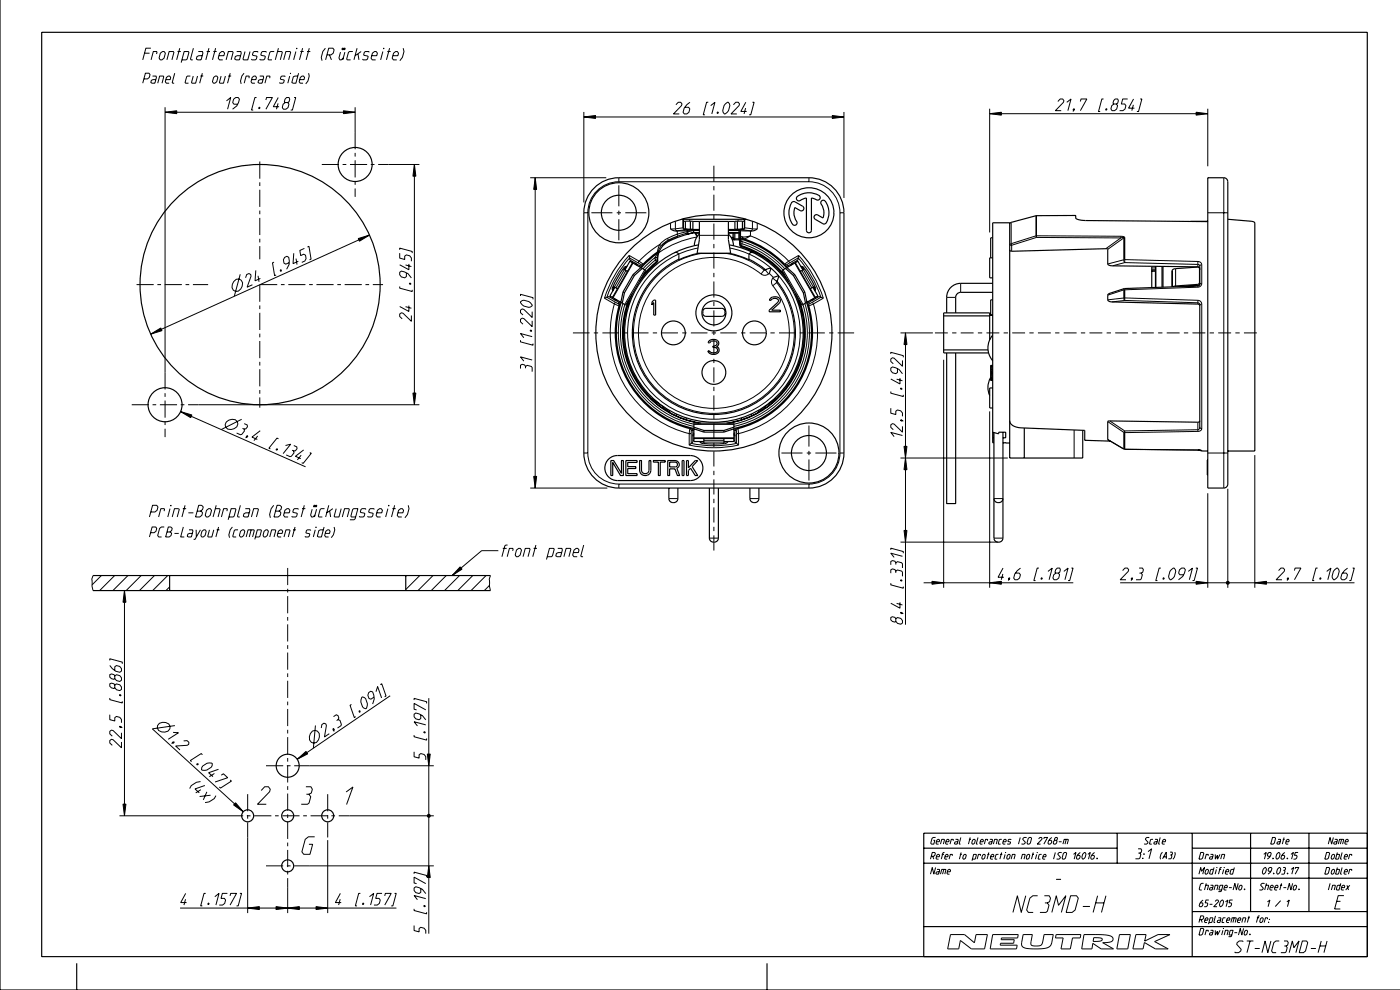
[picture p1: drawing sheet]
<svg xmlns="http://www.w3.org/2000/svg" width="420mm" height="297mm" viewBox="0 0 420 297" stroke-linecap="round" stroke-linejoin="round" font-family="sans-serif">
<g fill="none" stroke="#000" stroke-width=".3">
<path d="M43.3 15.9h1.5M45.2 14.4h-1.5l-.9 3.5M46.9 16.2l.1-.8h-1l-.7 2.5M48.1 15.9l.6-.5h.5l.4 .5-.4 1.5-.6 .5h-.5l-.4-.5zM50.1 17.9l.6-2.5h1.3l.2 .3-.6 2.2M53.2 15.4h1M53.9 14.4l-.9 3.5M54.6 17.9h1.2l.3-.2 .6-2-.2-.3h-1.3l-.9 3.4M58 14.4l-.9 3.3 .2 .2h.5M59.5 15.4h1.2l.1 .5-.5 2h-1l-.4-.2 .2-.8 .5-.2h1M62 15.4h1M62.7 14.4l-1 3.5"/>
<path d="M64 15.4h1M64.7 14.4l-1 3.5M65.6 16.7h1.5l.2-.8-.3-.5h-.5l-.7 .5-.4 1.5 .4 .5h1M67.8 17.9l.7-2.5h1.2l.2 .3-.6 2.2M71 15.4h1.2l.1 .5-.5 2h-1l-.4-.2 .2-.8 .5-.2h1M73.5 15.4l-.6 2.3 .2 .2h1.2l.7-2.5M77.4 15.7l-.2-.3h-1l-.3 .3-.2 .7 1.4 .5-.2 .8-.3 .2h-1l-.2-.2M79.9 15.7l-.2-.3h-1l-.3 .3-.2 .7 1.4 .5-.2 .8-.3 .2h-1l-.2-.2M82.2 15.4h-1l-.3 .3-.5 2 .2 .2h1M83.2 15.4h1.3l.2 .3-.6 2.2M83.5 14.4l-.9 3.5M85.1 17.9l.6-2.5h1.3l.2 .3-.6 2.2"/>
<path d="M88.7 15.4l-.6 2.5M89 14.4l-.1 .3zM90.1 15.4h1M90.7 14.4l-.9 3.5M92.1 15.4h1M92.7 14.4l-.9 3.5M97.6 14.4l-.8 1-.5 1.8 .3 1M98 16.4h1.3l.6-.5 .3-1-.4-.5h-1.2l-1 3.5M98.8 16.4l.6 1.5M102.1 15.6l-.5 1.8 .3 .5h.5l.5-.5M102.6 14.4h.4l-.2 .5h-.3zM103.2 14.4h.3l-.1 .5h-.3z"/>
<path d="M103.4 15.6l-.6 2.3M105.8 15.4h-1l-.3 .3-.5 2 .1 .2h1M107.1 14.4l-1 3.5M107.4 16.2l.2 1.7M108.3 15.4l-1.8 1.3M110.7 15.7l-.1-.3h-1l-.4 .3-.2 .7 1.4 .5-.2 .8-.3 .2h-1l-.2-.2M111.5 16.7h1.5l.2-.8-.4-.5h-.5l-.6 .5-.4 1.5 .3 .5h1M114.8 15.4l-.7 2.5M115.1 14.4l-.1 .3zM116.1 15.4h1M116.8 14.4l-.9 3.5M117.8 16.7h1.5l.2-.8-.4-.5h-.5l-.6 .5-.4 1.5 .4 .5h1"/>
<path d="M120.9 14.4l.2 1-.4 1.8-.8 1M43.1 23.6h1.1l.6-.4 .2-.8-.3-.5h-1.1l-.8 3M45.7 22.8h1.1l.1 .4-.5 1.7-1.2-.2 .2-.6 1.3-.2M47.3 24.9l.6-2.1h1l.2 .2-.5 1.9M49.5 33.6l3.5-.4v.9zM49.5 32.1v79.5M49.5 33.6h57M49.7 23.9h1.3l.2-.7-.3-.4h-.5l-.5 .4-.3 1.3 .3 .4h.8M52.4 21.9l-.8 2.8 .6 .2M57.1 22.8h-.9l-.2 .2-.5 1.7 .2 .2h.8M57.9 22.8l-.5 1.9 .2 .2h1.1l.5-2.1M60.1 22.8h.8"/>
<path d="M60.7 21.9l-.8 3M64 23.2l.6-.4h.4l.3 .4-.3 1.3-.6 .4h-.4l-.3-.4zM66.3 22.8l-.5 1.9 .1 .2h1.1l.6-2.1M67.9 30.2l1.3-1-1 3.5M68.4 22.8h.9M69 21.9l-.8 3M71.2 31.2h-1.1l-.3-.5 .2-1 .7-.5h.7l.4 .5-.3 1-.5 1-1.3 1M73.2 21.9l-.7 .9-.4 1.5 .2 .8M74.6 23.4l.1-.6h-.9l-.6 2.1M75.4 23.9h1.3l.2-.7-.3-.4h-.4l-.6 .4-.3 1.3 .3 .4h.8M76.9 29.2h-.5l-1 3.8h.5M77.7 32.1l.2 .3-.3 .2z"/>
<path d="M77.9 22.8h1l.1 .4-.4 1.7-1.2-.2 .1-.6 1.4-.2M79.7 30l.2-.8h1.8l-2 3.5M80.8 23.4l.1-.6h-.9l-.6 2.1M83.4 31l-.5 1.7M83.4 29.2l-1.5 2.8h1.8M85.5 30.7l-.2-.2 .2-.8 .4-.5h.8l.2 .5-.2 .8-.4 .2 .3 .5-.2 1-.7 .5h-.7l-.4-.5 .3-1 .6-.5h.8M85.5 23l-.1-.2h-.9l-.3 .2-.1 .6 1.1 .5-.4 .8h-.9l-.1-.2M86.9 22.8l-.6 2.1M87.1 21.9l-.1 .2zM88.2 29.2h.5l-1 3.8h-.5M89.5 21.9l-.8 3-1.2-.2 .5-1.7 1.3-.2M89.9 23.9h1.3l.1-.7-.3-.4h-.4l-.6 .4-.3 1.3 .3 .4h.9"/>
<path d="M92.5 21.9l.2 .9-.4 1.5-.6 .8M103 33.2l3.5 .4-3.5 .5zM106.5 32.1v7.5M175.1 35.1l3.5-.5v.9zM175.1 33.6v27.1M175.1 35.1h78M202.7 31.4l.7-.8h.7l.4 .5-.1 .5-2.5 2.5h1.8M206.9 30.6l-1 .8-.7 1-.4 1.2 .4 .5h.7l.7-.5 .2-1-.3-.4h-1.1M212.4 30.6h-.5l-1 3.8h.5M213.1 31.6l1.3-1-1 3.5M215.2 33.6l.2 .1-.3 .3zM217.5 31.1l.6-.5h.3l.3 .5a2.7 2.7 0 0 1-1.3 3h-.2l-.4-.5-.1-.5 .4-1.5z"/>
<path d="M219.9 31.4l.7-.8h.8l.3 .5-.1 .5-2.4 2.5h1.7M223.6 32.4l-.5 1.7M223.6 30.6l-1.5 2.8h1.8M225.6 30.6h.5l-1 3.8h-.5M249.6 34.6l3.5 .5-3.5 .4zM253.1 33.6v25.7M296.8 34.1l3.5-.5v.9zM296.8 32.6v37.1M296.8 34.1h65.4M317.2 30.4l.7-.7h.8l.3 .5-.1 .5-2.4 2.5h1.7M319.9 30.7l1.3-1-1 3.5M321.9 32.7l.2-.1v.2l-.3 .2z"/>
<path d="M322.1 32.8l-.4 .6M324 30.4l.2-.7h1.7l-1.9 3.5M330.9 29.7h-.5l-1 3.7h.5M331.7 32.6l.2 .1-.3 .3zM334 31.2l-.3-.3 .2-.7 .5-.5h.8l.2 .5-.2 .7-.4 .3 .3 .5-.2 1-.7 .5h-.7l-.4-.5 .3-1 .6-.5h.8M338.2 29.7h-1.5l-.4 1.5h1l.3 .5-.2 1-.7 .5h-1M339.9 31.4l-.5 1.8M339.9 29.7l-1.5 2.7h1.8M341.9 29.7h.5l-1 3.7h-.5M358.7 33.6l3.5 .5-3.5 .4zM362.2 32.6v17.2M116.5 49.3h9.3"/>
<path d="M124.3 49.3l.4 3.5h-.9zM124.3 49.3v72M159 53.3h22.8M160.5 53.3l.4 3.5h-.9zM160.5 53.3v93M185.6 54.5a9.3 9.3 0 0 0-9.3 9.3M185.6 53.3v1.2M185.6 55.5v6.3M185.6 54.5h57M214.1 49.7v4.8M214.1 55.8v1.3M214.1 58.3v4.8"/>
<path d="M242.6 54.5a9.3 9.3 0 0 1 9.3 9.3M242.6 53.3v1.2M367 53.3v93M82.2 78.6l-.5 .2 .6 3.8 .5-.2M86.7 78.7l-1 .5-.5-.3-.2-1.1 .4-.7 .6-.3 .6 .3 .1 2.2-.8 1.4M88.1 75.9l-.2 3.1 1.6-.7M88.8 77.5l.3 1.8M91.3 74.4l-1.4 .7 .3 1.5 .9-.4 .5 .3 .2 1-.4 .7-.9 .4M92.2 74l.4-.2 .7 3.9-.5 .2M107.4 71.5l3.4-1.1-3 1.9zM110.8 70.4l-65.6 29.7M119.9 75.9v1.5l1.5 .4v-1l.5-.4 1 .3 .5 .6v1"/>
<path d="M119.9 74.9v-.5l3.7 1v.5M121.6 79.4l1.8 .5M122.6 79.1v1.7l-2.7-1.4M175.1 63.8h1.2M176.3 63.8v72M177.3 63.8h6.3M184.9 63.8h1.3M185.6 63.1v1.3M185.6 65.7v6.3M187.5 63.8h6.3M189.8 78.8l-6 10.4M190.5 79.2l.1 .1"/>
<path d="M190.5 78.9l.1 .4M190.6 79.3l.4 .2 .2-.2M190.6 79.3h.1M190.7 79l.5 .3M191.2 79.3l.7 .4M191.3 78.8l-2.5-1.5a33.8 33.8 0 0 0-6.8 11.8l2.5 1.5M191.3 78.8l.8 .5M191.6 78.3l-2.9-1.8a34.4 34.4 0 0 0-7.4 12.9l2.9 1.7M191.6 78.3l1.2 .9M191.6 78.3l-.3 .5M191.9 79.7l-.2 .2M192.1 79.3l-.2 .4"/>
<path d="M192.6 79.6l-.7 .1M192.6 79.6l-.5 .5M192.8 79.2l-.7 .1M192.8 79.2l-.2 .4M196.5 78l-3.1 2.9-6 10.4a28 28 0 0 0 20.7 35.8M196.5 78l.5 .6M196.5 78l.7 .1M196.5 77.1v.9M196.5 77.1l-3.7 3.5M197.1 75.5l.1 .4M197.2 75.9l-.7 1.2M197.3 75.3l-.2 .2"/>
<path d="M197.3 75.3l.1 .3M197.4 75.6l-.3 1.6-.6-.1M197.4 75.6l-.2 .3M197.8 73.3l-2.9 2-3.3 3M197.8 73.3l.5 .3-1 1.7M197.8 73.3l-.7 2.2M200.2 71.4l-1.3 .8-1.1 1.1M200.2 71.4l.4 .9M201.1 66.8v1.8h1.4M202.5 68.6l.2 .4 .4 .2M202.5 66.3v2.3M203.1 69.2h-.6"/>
<path d="M203.1 70.2l-2.9 1.2M203.1 69.2v1M204.9 68.1l-2.4 .5M205.5 68.7l-2.4 .5M205.7 70l-2.4 .7-.2-.5M205.7 70l.1 .2M206.1 69.4l-3 .8M206.1 69.4l.2 .2M206.1 69.4l-.4 .6M206.8 65.7v.6M208.3 69.8l.3 .1M208.4 69.8h.1"/>
<path d="M208.4 69.8l.2 .1M208.6 69.9l.6 .9M208.9 71a29.2 29.2 0 0 0-11.3 4.7M209.3 74.3a25.9 25.9 0 0 0-19.4 34.7 25.9 25.9 0 0 0 37.6 12.9 25.9 25.9 0 0 0 5.9-39.3M209.7 69.9h-1.1M209.7 70.5h8.7M209.7 69.1h-1.7l-1.7 .4M210.4 75.9a24.1 24.1 0 0 0-19.2 31.6 24.1 24.1 0 0 0 34.5 13.4 24.1 24.1 0 0 0 7.2-36.2M214.1 64.4v1.3M214.1 67v4.8M214.1 73.1v1.3M214.1 75.7v4.8"/>
<path d="M217.8 75.9a24.1 24.1 0 0 1 11.3 5M218.4 69.1h3.5M218.8 74.3a25.9 25.9 0 0 1 12.4 6.1M219.2 71.1h.9M219.4 71.4l.7 .2M219.9 69.7l-.1 2.2M219.9 69.7h.1M220.1 71.6l-.5 .2M220.1 71.6h1.7M220.1 71.6h.1M220.4 69.7v2.2M221.3 65.7v.6"/>
<path d="M221.5 69.7v.2M221.5 69.9l.3 .1M221.5 69.9v2M221.5 69.9h-3.1M221.5 69.7l.3 .3M221.6 69.7l.2 .3M221.6 69.7h-.1M221.6 69.1v.6M221.6 69v.1M221.8 72.2h.1M221.9 72.4h.6M222 70.8v.6l.3 .3"/>
<path d="M222 70.8l.5 .6M222 70.8l.7 .2M222.3 71.7l.2 .7M222.5 71.4l.5 .2M222.5 71.4l-.2 .3M222.5 73.1a28.9 28.9 0 0 1 12.3 7.8l6 10.4a28 28 0 0 1-20.7 35.8M222.5 72.4a28.7 28.7 0 0 1 12.8 8.2M222.5 73.1h-.6l-.1 .2M222.5 73.1l-.3 .8M222.5 72.4v.7M222.6 68.7l2.4 .5M222.7 71l.3 .6"/>
<path d="M223.2 68.1l2.4 .5M225 70.7a31.1 31.1 0 0 1 11.5 7.6M225 70.7l-2 .9M225 70.7l-2.3 .3M225 69.2v1.5M225 69.2h.6M225.6 68.6l-.2 .4-.4 .2M225.6 66.3v2.3M227.1 66.8v1.8h-1.5M235.3 79.2l.7 .1M235.3 79.2l.2 .4M235.5 79.6l.8 .1"/>
<path d="M235.5 79.6l.5 .5M236 79.3l.3 .4M236.3 79.7l.1 .2M236.5 78.3l3-1.8a34.4 34.4 0 0 1 7.4 12.9l-3 1.7M236.5 78.3l-1.2 .9M236.5 78.3l.3 .5M236.8 78.8l2.6-1.5a33.8 33.8 0 0 1 6.8 11.8l-2.6 1.5M236.8 78.8l-.8 .5M237 79.3l-.7 .4M237.5 79l-.5 .3M237.5 79.3l-.4 .2-.1-.2M237.5 79.3h.1"/>
<path d="M237.6 78.9l-.1 .4M237.6 79.2l-.1 .1M238.3 78.8l6 10.4M251.9 63.8v72M251.9 63.8h1.2M302.9 73.5h.5M303.2 73l-.4 .4M303.2 73l.2 .5M303.2 66.6v6.4M303.4 73.5v1.8M310.6 70.7l.2 .5M310.6 64.7v6"/>
<path d="M310.6 70.7l-7.4 2.3M310.8 71.2l25.3 .1M310.8 71.2l-7.4 2.3M310.8 70.7h-.2M310.8 70.7v.5M310.8 70.7l25.3 .1M310.8 64.6v6.1M336.1 71.3l-4.5 3.2M336.1 70.8v.5M336.1 70.8l.9 .1 .3 .3M337 77.9l.3 .8M337 71.3h-.9"/>
<path d="M337 77.9l-4.8 1.2M337 71.3v6.6M337 71.3l-4.8 3.4M337.3 78.7l21.9 .5M337.3 78.7l-3.7 1M337.3 71.2l-.3 .1M337.3 77.8l-.3 .1M337.3 77.8v.9M337.3 77.8l21.9 .6M337.3 71.2v6.6M348.4 79.8v6.3M348.8 79.8v6.3"/>
<path d="M359.2 79.2l.6 .5 .6-.3M359.2 79.2v.8M359.2 78.4v.8M359.2 78.4l.8 .3 .4 .7M359.3 66.3v.1M359.4 66.3v.1M360.4 79.4v5.5M362.2 63.8h6M70.1 84.3l.8-.6 .8-.1 .6 .4a2.14 2.14 0 0 1-1.7 3.3l-.6-.3-.4-.8 .1-1zM72 82.2l-1.7 6.6M73.6 83.3l.4-1 .7-.3 .5 .3 .1 .5-1.2 3.3 1.6-.8M76.7 81l-.2 3.2 1.6-.8"/>
<path d="M77.4 82.7l.3 1.7M84.1 80.9l.3 .1-.2 .3zM119.9 85.9v.5l3.7 1v-.5M121.6 91.9l1.8 .5M121.9 81.8v1.1l-.5 .4-1-.3-.5-.6v-.8l.5-.4 1 .3 1 .5 1 1.3M122.6 91.6v1.7l-2.7-1.4M122.8 84.9h.2l.2 .3h-.3zM123.4 94.5v1.8l-2.5-2.4-.5-.2-.5 .4v.8l.7 .7M156.1 90.5l.5-.4a2.7 2.7 0 0 1 3 1.3v.2l-.5 .4a2.7 2.7 0 0 1-3-1.3zM156.1 88.7v-.5l3.7 1v.5M159 99h.2l.2 .3h-.2zM159.6 96.1v1.8l-2.5-2.4-.5-.2-.5 .4v.8l.7 .7"/>
<path d="M159.6 93.4v1.7l-2.5-2.4-.5-.1-.5 .4v.7l.7 .7M171.8 99.8h5M178.1 99.8h1.3M180.6 99.8h5M184.2 91.1a31.1 31.1 0 0 0 22.5 38.8M184.2 91.1l1.4 .6M184.4 89.9l.5 .3M184.5 89.7h.1M184.5 90.6l.8 .4M184.5 90.6l-.3 .5M184.6 89.7l-.4 .1M184.6 89.7l.4 .2-.1 .3"/>
<path d="M184.6 89.7h.1M184.9 90.2l.7 .4M185.3 91l.3 .7M185.6 90.6l.3 .7M185.6 90.6l-.3 .4M185.7 90.3l-.1 .3M185.9 91.3l-.3 .4M186.1 90.5l-.2 .8M186.8 91a28.6 28.6 0 0 0 21.3 36.8M186.9 99.8h1.3M187.2 80.8l-3 5.2M187.7 81.1l-3 5.2"/>
<path d="M189.5 99.8h5M195.7 99.8h1.3M198.3 99.8h5M204.6 99.8h1.3M207.2 99.8h4.9M213.4 99.8h1.3M214.1 81.8v1.3M214.1 84.4v4.8M214.1 90.5v1.2M214.1 93v4.8M214.1 99.1v1.3M216 99.8h4.9"/>
<path d="M222.2 99.8h1.3M224.8 99.8h4.9M228.2 82.1a22.6 22.6 0 0 0-36.2 12.6 22.6 22.6 0 0 0 27.1 27.1 22.6 22.6 0 0 0 12.6-36.2M229.1 80.9l-.9 1.2M229.4 80.8l-.3 .1M229.4 80.8h.1M229.5 80.9l1 1.2M230.5 82.1a1.8 1.8 0 0 1-2.3 0M230.5 82.1l.2-.1 1.2 1.1-.2 .3M231 99.8h1.3M231.7 83.4a1.8 1.8 0 0 0 0 2.2M231.7 83.4l1.2 .9"/>
<path d="M232.9 84.7l-1.2 .9M233.1 84.4l-.2 .3M233.1 84.4h.1M233.6 99.8h4.9M239.8 99.8h1.3M240.4 81.1l3 5.2M240.9 80.8l3 5.2M241.3 91a28.6 28.6 0 0 1-21.2 36.8M242 90.5l.3 .8M242.3 91.3l.2 .4M242.4 99.8h4.9M242.4 90.3l.2 .3"/>
<path d="M242.6 90.6l-.3 .7M242.6 90.6l.2 .4M242.8 91l-.3 .7M243.3 90.2l-.7 .4M243.5 89.7h.1M243.5 89.7l.4 .1M243.5 89.7l-.4 .2 .2 .3M243.6 90.6l-.8 .4M243.6 90.6l.3 .5M243.7 89.7h-.2M243.8 89.9l-.5 .3M243.9 91.1a31.1 31.1 0 0 1-22.4 38.8"/>
<path d="M243.9 91.1l-1.4 .6M248.6 99.8h1.3M251.2 99.8h4.9M270 99.8h9.7M271.5 99.8l.5 3.5h-.9zM271.5 99.8v87.4M280.4 99.8h3.8M283.9 89.1h2.7M285.5 99.8h1.3M288.1 84.9v2.7M288.1 99.8h3.8M293.2 99.8h1.3"/>
<path d="M295.8 99.8h3.9M300.9 99.8h1.3M303.5 99.8h3.9M308.7 99.8h1.3M311.2 99.8h3.9M316.4 99.8h1.3M319 99.8h3.8M324.1 99.8h1.3M326.7 99.8h3.8M331.8 99.8h1.3M334.4 99.8h3.9M337 89.3l.3 .7"/>
<path d="M337 86.9l-4.8 1.6M337 89.3l-4.8 .6M337 86.9v2.4M337.1 86.5l-.1 .4M337.3 90l21.9 .7M337.3 90l-3.8 .5M337.3 86.5v.3M337.3 86.8l-.3 .1M337.3 89.3h-.3M337.3 89.3v.7M337.3 89.3l21.9 .7M337.3 86.8v2.5"/>
<path d="M339.6 99.8h1.2M342.1 99.8h3.9M346.5 81.2h-1.1M346.5 80.8h-1.1M346.5 80.3h-1.1M347.3 99.8h1.3M349.8 99.8h3.9M351.5 81.1v4.9M351.5 81v5M352.5 80.5l.1 5.4M355 99.8h1.3M357.6 99.8h3.8"/>
<path d="M359.1 85.2l.1 .3M359.2 90.7l.4 .2a.51 .51 0 0 0 .8 .3M359.2 85.7v.4M359.2 90.7v.4M359.2 90v.7M359.2 86.1l-21.9 .7M359.2 90l.8 .4 .4 .8M359.7 84.7l.1 .3M359.7 80.5l.1 .3M360.4 84.9l-.6 .3M360.4 84.9l-.4 .8-.8 .4M360.4 91.2v37.2"/>
<path d="M362.7 99.8h1.3M365.3 99.8h3.9M370.4 99.8h1.3M373 99.8h3.9M45.2 100.1l3-1.8 .4 .8zM123.8 117.8h.9l-.4 3.5zM156.1 102v.5l3.7 1v-.5M157.6 110.4v-.5l.5-.4 1.2 .3 .3 .3v1.3M157.6 109.9l-.3-.5-.7-.2-.5 .3v1M159.6 107.9l-3.5-.9 1 1.2M159.6 100.9l-3.5-.9 1 1.2M214.1 101.7v4.5"/>
<path d="M214.1 107.5v1.3M214.1 110.1v4.5M214.1 115.9v1.3M214.1 118.5v4.5M267.1 117.3v.5l3.8 1v-.5M267.1 106.1v-.5l3.8 1v.5M268.9 113.6l1.7 .5M269.1 110.5v1.1l-.5 .4-1-.3-.5-.6v-.8l.5-.3 1 .2 1 .5 1 1.3M269.9 113.3v1.8l-2.8-1.5M270 116.4l.3-.1 .1 .3-.2 .1zM270.6 108v1.8l-2.5-2.5-.5-.1-.5 .4v.7l.8 .7M283 107.8v68.4"/>
<path d="M297.7 107.6l-.3 .2M54.2 123.4l3.3 1-.3 .8zM54.2 123.4l37.4 16.5M59.5 121.3h66.3M67.8 126.5a2.22 2.22 0 0 1 3.4-.1l.1 .7a2.14 2.14 0 0 1-3.6 .9l-.2-.7zM72.5 125.7l-6.1 3M72.7 128.4l.5 .2 .1 .6-.8 1-.4 .1-1.1-.5M73.2 127l.9 .4 .1 .5-.5 .6-.5 .1M73.9 130.7l.4-.1-.3 .3zM74.2 130.9l-.6 .3M77.3 130.7l-1.2 1.4M78 129.1l-2.4 1.9 1.6 .7"/>
<path d="M82.9 134.6h.3l-.2 .3zM83.5 131.5l-.4-.2-2.5 3 .5 .2M85.6 133.5l1.6-.4-2.3 2.8M87.6 134.9l.4 .2 .2 .6-.8 1-.4 .1-1.2-.5M88.1 133.5l.9 .4 .1 .6-.5 .6h-.6M90.3 136.4l-1.1 1.4M91.1 134.8l-2.5 1.9 1.6 .8M92.9 135.6l.5 .2-2.5 3.1-.4-.2M175.1 135.8h1.2M176.3 135.8a9.3 9.3 0 0 0 9.3 9.3M202.8 124.1v.6M205.8 125.2v.6"/>
<path d="M206.7 129.9v3.5a34.4 34.4 0 0 0 14.8 0v-3.5M206.7 129.9h.6M206.8 128.4l.5 .6M206.8 128.4l-.1 1.5M207.3 129.9v3a33.8 33.8 0 0 0 13.6 0v-3M207.3 129v.9M207.3 128.4l.5 .6M207.3 128.4l.8 .2M207.3 128.4h-.5M207.8 129.8v.6M207.8 129.8h.3l-.1 .5M207.8 129v.8"/>
<path d="M207.8 129h-.5M208 130.3l-.2 .3M208 130.3v.2M208.1 129h-.3M208.1 131.2h12M208.1 130.3h-.1M208.1 127.2h12M211.1 132.5h6M211.1 132h6M214.1 124.3v1.3M214.1 126.9v4.5M214.1 132.7v1.3"/>
<path d="M214.1 135.3v4.5M220.1 129h.3M220.1 130.3h.1M220.1 130.3l.3 .3M220.1 130.3v.2M220.4 129.8v.6M220.4 129.8h-.3v.5M220.4 129v.8M220.4 129h.4M220.8 128.4l-.4 .6M220.8 128.4l-.7 .2M220.8 128.4h.5"/>
<path d="M220.8 129l.1 .9M220.9 129.9h.6M221.3 128.4l-.5 .6M221.3 128.4l.2 1.5M222.3 125.2v.6M225.3 124.1v.6M234.3 135.8h6.3M241.9 135.8h1.3M242.6 127.5v6.3M242.6 135.1v1.3M242.6 137.7v6.3M244.5 135.8h6.3"/>
<path d="M251.9 135.8a9.3 9.3 0 0 1-9.3 9.3M251.9 135.8h1.2M267.1 122.3v1.5l1.5 .4v-1l.5-.3 1 .2 .5 .7v1M270 137.3h32.2M270 125.9l.3-.1 .1 .3zM270.3 125.8l.6 .4M270.6 130.5l-3.5-.9 1 1.2M270.6 127.8v1.7l-2.5-2.4-.5-.1-.5 .3v.8l.8 .7M271.1 133.8h.9l-.5 3.5zM271.5 137.3l.5 3.5h-.9zM296.8 123.3v52.9M322.1 128.9v8.4"/>
<path d="M332.2 131.7h.1M332.2 126.3l4.8 3.3M332.8 126.1l4.5 3M337 129.6h.3M337 129.6v5l-4.8-2.9M337.3 129.1v.5M337.3 129.1l-.3 .5M337.3 129.6v5l23.1 .4M359.2 128.8v.5M359.2 128.8l-21.9 .3M359.2 126.5v2.3M359.2 129.3l-21.9 .3"/>
<path d="M360.1 134.9l.3 .1M360.4 128.4l-.5-.1-.1-.3-.2 .6-.4 .2M360.4 128.4l-.3 .6-.9 .3M360.4 135v.2M362.2 135.8h6M376.3 136.4v39.8M45.2 159.6h1l.6-.4 .2-.8-.3-.5h-1.1l-.8 3M45.2 153.4h1.3l.6-.5 .3-1-.4-.5h-1.3l-.9 3.5M49.2 153.2v-.8h-1l-.6 2.5M49.3 157.9h-.9l-.5 .5-.6 2.1 .3 .4h.9M50.1 159.4h.8l.6-.4 .1-.6-.3-.4-.8-.1-.8 3h1l.6-.4 .2-.6-.6-.5M51 152.4l-.7 2.5"/>
<path d="M51.2 151.4v.3zM51.6 154.9l.7-2.5h1.3l.1 .3-.6 2.2M52.3 159.9h1.3M54.8 152.4h1M55 157.9l-.8 3h1M55.5 151.4l-.9 3.5M56.5 153.7h1.5M56.7 158.8h1l.1 .4-.4 1.7-1.2-.2 .1-.6 1.4-.2M58.8 158.8l.1 2.1M59.1 153.2h1l.6-.5 .2-.8-.3-.4-1-.1-1 3.5h1.3l.6-.5 .2-.7-.3-.5h-.3M60.1 158.8l-1.6 2.8h-.5M60.6 159.2l.5-.4h.4l.3 .4-.3 1.3-.5 .4h-.5l-.3-.4z"/>
<path d="M61.9 152.9l.7-.5h.5l.3 .5-.4 1.5-.6 .5h-.5l-.4-.5zM62.8 158.8l-.5 1.9 .2 .2h1l.6-2.1M64.6 152.4h1.2l.2 .3-.6 2.2M64.8 151.4l-.9 3.5M65 158.8h.8M65.5 157.9l-.8 3M68 153.2l.1-.8h-1l-.7 2.5M68.6 154.9h1.3l.3-.2 .5-2-.1-.3h-1.3l-.9 3.4M69.7 157.9l-.7 .9-.4 1.5 .2 .8M71.4 158.8h-.9l-.2 .2-.5 1.7 .2 .2h.8M72.1 151.4l-.9 3.3 .2 .2h.5M72.1 159.2l.6-.4h.4l.3 .4-.3 1.3-.6 .4h-.4l-.3-.4z"/>
<path d="M73.6 152.4h1.2l.1 .5-.5 2h-1l-.4-.2 .2-.8 .5-.2h1M75.3 158.8l-.6 2.1M75.4 154.9l.7-2.5h1.2l.2 .3-.6 2.2M79.2 159.2l.5-.4h.5l.3 .4-.4 1.3-.5 .4h-.4l-.3-.4zM82.1 151.4l-.8 1-.5 1.8 .3 1M82.6 153.2h1l.6-.5 .2-.8-.3-.4-1-.1-1 3.5h1.3l.6-.5 .2-.7-.3-.5h-.3M83.3 159.9h1.3l.2-.7-.3-.4h-.5l-.5 .4-.4 1.3 .4 .4h.8M85.2 153.7h1.5l.2-.8-.3-.5h-.5l-.7 .5-.4 1.5 .4 .5h1M87.9 158.8h.8M88.5 157.9l-.8 3M89.5 152.7l-.2-.3h-1l-.3 .3-.2 .7 1.4 .5-.2 .8-.4 .2h-1l-.1-.2M90.6 152.4h1"/>
<path d="M91.2 151.4l-.9 3.5M93.2 159l-.2-.2h-.8l-.5 .8 1.2 .5-.2 .6-.2 .2h-.9l-.2-.2M93.6 152.6l-.5 1.8 .3 .5h.5l.6-.5M94.1 151.4h.4l-.1 .5h-.4zM94.5 158.8l-.5 2.1M94.7 151.4h.3l-.1 .5h-.3zM94.8 157.9l-.1 .2zM94.9 152.6l-.6 2.3M97.2 157.9l-.8 3-1.2-.2 .4-1.7 1.4-.2M97.3 152.4h-1l-.3 .3-.5 2 .1 .2h1M97.5 159.9h1.3l.2-.7-.3-.4h-.5l-.5 .4-.3 1.3 .3 .4h.8M98.6 151.4l-1 3.5"/>
<path d="M98.9 153.2l.2 1.7M99.8 152.4l-1.8 1.3M100.2 157.9l.2 .9-.4 1.5-.7 .8M100.8 152.4l-.6 2.3 .2 .2h1.2l.7-2.5M102.6 154.9l.7-2.5h1.3l.1 .3-.6 2.2M106.6 154.9h-1.2l-.2-.2 .5-2 .4-.3h1.2l-.8 3-.3 .4h-1.3M109.7 152.7l-.1-.3h-1l-.4 .3-.2 .7 1.4 .5-.2 .8-.3 .2h-1l-.2-.2M112.2 152.7l-.1-.3h-1l-.4 .3-.2 .7 1.4 .5-.2 .8-.3 .2h-1l-.2-.2M113 153.7h1.5l.2-.8-.4-.5h-.5l-.6 .5-.4 1.5 .3 .5h1M116.3 152.4l-.7 2.5M116.6 151.4l-.1 .3zM117.6 152.4h1"/>
<path d="M118.3 151.4l-.9 3.5M119.3 153.7h1.5l.2-.8-.4-.5h-.5l-.6 .5-.4 1.5 .4 .5h1M122.4 151.4l.2 1-.4 1.8-.8 1M159 146.3h23.1M160 142.8h.9l-.4 3.5zM185.6 145.1h57M185.6 145.1v1.2M200.6 149.4h2.7M214.1 141.1v1.3M214.1 143.7v4.5M214.1 149.5v1.3M214.1 152.1v4.5"/>
<path d="M214.1 157.9v1.3M224.9 149.4h2.7M242.6 145.1v1.2M271.1 159h.9l-.5 3.5zM298 149.4h2.7M362.2 147.8v28.4M368.2 146.5v29.7M27.9 172.5l-.4 1.1 .1 2 .3 1.4M30.4 172.5l-2.8 2.8M34.4 172.5l-4.5 4.5M37.3 177l.5 3.5h-.9zM37.3 177v67.5"/>
<path d="M38.4 172.5l-4.5 4.5M42.3 172.5l-4.5 4.5M46.3 172.5l-4.5 4.5M50.3 172.5l-4.5 4.5M50.9 175.9l-1.1 1.1M73.8 160.9l.6-2.1h1.7l.2 .2-.6 1.9M76.6 160.9h1.1l.2-.2 .5-1.7-.2-.2h-1l-.8 2.8M80.9 160.9l.6-2.1h1l.2 .2-.5 1.9M85.2 160.9l.5-2.1h1.1l.2 .2-.5 1.9M121.9 172.5l-.2 .2M125.9 172.5l-4.2 4.2M129.8 172.5l-4.5 4.5"/>
<path d="M133.8 172.5l-4.5 4.5M137.8 172.5l-4.5 4.5M138 169.9l.5 .7-2.9 1.9zM141.8 172.5l-4.5 4.5M145.7 172.5l-4.5 4.5M146.8 175.4l-1.6 1.6M147.1 172.5l-.4 1.1 .1 2 .3 1.4M149.4 165h-5l-8.8 7.5M150.8 164.3h1.1M152.2 163.3l-.8 .3-.9 3.2M153.7 165.1l.1-.8h-1l-.7 2.5M154.9 164.8l.6-.5h.5l.4 .5-.4 1.5-.7 .5h-.5l-.3-.5z"/>
<path d="M156.8 166.8l.7-2.5h1.3l.1 .3-.6 2.2M160 164.3h1M160.7 163.3l-.9 3.5M164.1 166.8h1.2l.4-.2 .5-2-.2-.3h-1.2l-.9 3.4M167.3 164.3h1.2l.1 .5-.5 2h-1l-.4-.2 .2-.8 .5-.2h1M169.1 166.8l.7-2.5h1.2l.2 .3-.6 2.2M171.9 165.6h1.5l.2-.8-.3-.5h-.5l-.7 .5-.4 1.5 .4 .5h1M175 163.3l-.8 3.3 .1 .2h.5M212.7 161.3h2.7M214.1 160.5v4.5M267.1 174.8v.5l3.8 1v-.5M267.1 164.8v-.5l3.8 1v.5"/>
<path d="M268.6 171.7v-.5l.5-.4 1.3 .3 .2 .4v1.2M268.6 171.2l-.2-.5-.8-.2-.5 .3v1M268.6 169.2v-.5l.5-.4 1.3 .3 .2 .4v1.2M268.6 168.7l-.2-.5-.8-.2-.5 .3v1M270 162.5h29.2M270 173.8h.3l.1 .3h-.2zM270.6 166.7l-3.5-.9 1 1.2M277 174.7h44.8M279.5 174.2l3.5 .5-3.5 .4zM296.8 174.7l3.5-.5v.9zM298 161.3h2.7M299.5 162.5h.1"/>
<path d="M300.7 172l-.5 1.7M300.8 170.2l-1.5 2.8h1.7M302.5 173.2l.3 .1-.3 .3zM302.8 173.4l-.5 .6M306 170.2l-.9 .8-.8 1-.3 1.2 .3 .5h.8l.6-.5 .3-1-.4-.5h-1.1M311.5 170.2h-.5l-1 3.8h.5M312.3 173.2l.2 .1-.3 .3zM314.3 171.2l1.2-1-.9 3.5M316.6 171.7l-.3-.2 .2-.8 .5-.5h.8l.2 .5-.2 .8-.4 .2 .3 .5-.2 1-.7 .5h-.7l-.4-.5 .3-1 .6-.5h.8M319 171.2l1.3-1-1 3.5M321.3 170.2h.5l-1 3.8h-.5M335.9 174.7h70.3"/>
<path d="M336.6 171l.7-.8h.8l.3 .5-.1 .5-2.4 2.5h1.7M339.4 173.2l.2 .1-.3 .3zM339.6 173.4l-.4 .6M341.6 170.2h1l.3 .5-.2 .8-.5 .2M341.7 171.7h.5l.3 .5-.3 1.3-.3 .2h-1.3M348.1 170.2h-.5l-1 3.8h.5M348.9 173.2l.2 .1-.3 .3zM351.2 170.7l.6-.5h.3l.3 .5a2.69 2.69 0 0 1-1.3 3h-.2l-.4-.5-.1-.5 .4-1.5zM354.9 172.2h-1.1l-.4-.5 .3-1 .6-.5h.8l.3 .5-.7 2-1.3 1M356.3 171.2l1.3-1-1 3.5M358.6 170.2h.5l-1 3.8h-.5M358.7 174.2l3.5 .5-3.5 .4z"/>
<path d="M376.3 174.7l3.5-.5v.9zM383.4 171l.7-.8h.7l.4 .5-.1 .5-2.4 2.5h1.7M386.1 173.2h.2v.2l-.3 .2zM386.3 173.4l-.4 .6M388.1 171l.2-.8h1.8l-1.9 3.5M395.1 170.2h-.5l-1 3.8h.5M395.9 173.2l.2 .2-.3 .2zM397.8 171.2l1.3-1-.9 3.5M400.2 170.7l.6-.5h.3l.4 .5a2.69 2.69 0 0 1-1.3 3h-.3l-.4-.5-.1-.5 .4-1.5zM404.1 170.2l-1 .8-.7 1-.4 1.2 .4 .5h.8l.6-.5 .3-1-.4-.5h-1.1M405.6 170.2h.5l-1 3.8h-.5M32.9 199.4l.8 1 1 .7 1.2 .4 .5-.4v-.7l-.5-.7-1-.2-.5 .3v1.1"/>
<path d="M32.9 197.9v-.5l3.8 1v.5M268.6 185.4v.8l.5 .6 1 .3 .5-.4v-.7l-.5-.7-1-.2-.5 .3-.2-.4-.8-.2-.5 .2v.8l.5 .4 .8 .2 .2-.2M268.9 180.8l1.7 .5M269.9 180.5v1.8l-2.8-1.5M270 183.6l.3-.1 .1 .3zM270.3 183.5l.6 .4M32.9 214.2v1.5l1.5 .4v-1l.5-.4 1 .3 .5 .6v1M32.9 209.2v.5l3.8 1v-.5M34.4 205.3v.8l.5 .6 1 .3 .5-.4v-.7l-.5-.7-1-.2-.5 .3-.2-.4-.8-.2-.5 .2v.8l.5 .4 .8 .2 .2-.2M34.4 202.6v.7l.5 .7 1 .2 .5-.3v-.8l-.5-.6-1-.3-.5 .4-.2-.4-.8-.2-.5 .2v.7l.5 .5 .8 .2 .2-.3M35.8 217.7h.3l.2 .3zM35.8 208.2h.3l.2 .3h-.3z"/>
<path d="M36.1 217.7l.6 .4M36.4 219.6v1.8l-2.5-2.5-.5-.1-.5 .4v.7l.8 .7M45.7 218.4l27.2 24.9M47.8 216.8a2.22 2.22 0 0 1 3.2 .9l-.1 .7a2.14 2.14 0 0 1-3.7-.2v-.8zM51.9 219.5l1.6 .1-3 2M52.5 217.5l-6.8 .9M93.7 219.1l.8-.2 .7 .2a2.14 2.14 0 0 1-1.1 3.6l-.7-.2a2.3 2.3 0 0 1 .3-3.4zM94.6 217.4l-.6 6.8M96.3 218.2l.2-1 .6-.5 .6 .2 .2 .5-.6 3.5 1.4-1M99.9 218.4l.2 .1-.1 .3zM100 214.8l.8-.6 .6 .3 .2 .7-.2 .5M100.1 218.5v.7"/>
<path d="M100.9 215.9l.5-.2 .5 .2 .5 1.2-.2 .4-1 .7M105.4 211.1l-.4 .3 1.3 3.6 .4-.2M107.7 213.1l.3 .1-.2 .3zM108.5 209l.2-.2 .6 .3a2.69 2.69 0 0 1 .6 3.2l-.2 .1-.6-.2a2.69 2.69 0 0 1-.6-3.2zM112.1 208.9l-.9 .6-.6-.2-.3-1 .2-.7 .7-.4 .5 .2 .4 .9 .1 1.2-.5 1.5M112.7 207.3l.5-1.6 1.2 3.5M114.1 205.2l.4-.3 1.3 3.7-.5 .2M117 208.5l-27.9 19M124.2 209.8v-.5l3.7 1v.5M126.2 214.2v1.1l-.5 .4-1-.3-.5-.6v-.8l.5-.3 1 .2 1 .6 1 1.2M127.1 219.3h.2l.2 .3h-.2zM127.7 217.2l-3.5-.9 1 1.3"/>
<path d="M127.7 212.7l-3.5-1.9v1.7l.7 .2M128.6 209.2v70.6M36.4 222.4v1.7l-2.5-2.4-.5-.1-.5 .3v.8l.8 .7M51.8 222.4h.5l-.2 .2zM52.1 222.6l-.7 .2M55.1 222h1l.5 .5v.6l-.5 .3-3.4 .2 1.3 1.2M59.1 228.9l.4 .1-.4 .2zM60.1 234.2l-1.2 .2-1.5 1-.5 .9M60.2 236.7l-1.5 .9M60.7 226.2l-.4-.4-3.2 2.1 .3 .4M60.7 229.6l1.4-.9 .6-.1 1 .3-.1 .6a2.69 2.69 0 0 1-3 1.3l-.2-.2zM61.4 235.4l-2.9 1 1.3 1.2"/>
<path d="M62 237.3l-1 2.4M63.1 238.3l-3.2 .4M64.3 231.8l-1.5 1M64.8 238.4l-.5 .9-1.6 1-1.2 .2M65.5 230.5l-2.9 1.1 1.3 1.2M66.3 232.3l.7-.4 1.3 1.2-3.8 1.3M69 233.7l.4 .4-3.3 2.1-.3-.4M78.3 236.9l1.1-1.1h1.1l.5 .7-.2 .8-3.6 3.7h2.6M89.1 227.5l2.7-2.3 .5 .7zM91.7 235.8h1.5l.5 .7-.3 1.2-.8 .3M91.9 238h.7l.6 .8-.5 1.9-.5 .3h-1.9M92.8 229.5h37.3"/>
<path d="M103.8 237.4l2-1.5-1.9 5.2M124.2 225.3v1.5l1.5 .4v-1l.5-.4 1 .3 .5 .6v1M124.2 220.3v.5l3.7 1v-.5M128.1 226h.9l-.4 3.5zM35.8 244.5h32M36.9 241h.9l-.5 3.5zM70.6 240.6l2.3 2.7-2.8-2.1zM74.3 251v22.6M92.8 259.5h37.3M94.4 250.8h-1.9l-1 .7-1 3.8 .6 .7h1.8l.9-3h-1.2M98.3 251.8v21.8M104.8 244.5h25.3"/>
<path d="M128.6 259.5l.4 3.5h-.9zM279.2 256.6h.8l.3-.3 .2-.5-.2-.3h-.8l-.5 2M279.7 256.6l.3 .9M280.6 251h-.8l-.3 .3-.4 1.4 .2 .3h.7l.3-1.2h-.4M280.6 260l-.6 2-.5-2-.5 2M280.8 252.3h.8l.1-.5-.2-.3-.6 .3-.2 .9 .2 .3h.5M280.8 256.8h.8l.1-.5-.2-.3-.6 .3-.2 .9 .2 .3h.5M282 253l.4-1.5h.7l-.2 1.5M282.4 256h.7M283.2 255.5l-.4 .1-.5 1.9M283.3 256.8h.9l.1-.5-.2-.3-.6 .3-.3 .9 .2 .3h.6M283.6 252.3h.9l.1-.5-.2-.3-.7 .3-.2 .9 .2 .3h.6"/>
<path d="M285.5 256.5v-.5h-.5l-.4 1.5M285.8 252v-.5h-.5l-.4 1.5M286.5 251.5h.8v.3l-.3 1.2-.8-.2 .1-.4 .9-.1M287.8 256h.6M288.1 251l-.5 1.8 .4 .2M288.2 255.5l-.5 2M288.9 256.3l.4-.3 .5 .3-.3 .9-.3 .3-.5-.3zM290.5 251.5h.6M290.9 251l-.5 2M291.6 257.5l.9-.2 .2-1.3h-.7l-.5 1.9M291.6 251.8l.4-.3 .5 .3-.3 .9-.3 .3-.5-.3zM293.3 251l-.5 1.8 .4 .2"/>
<path d="M293.9 252.3h.9l.1-.5-.2-.3-.7 .3-.2 .9 .2 .3h.6M293.9 256.5l.1-.5h-.6l-.4 1.5M294.6 256.3l.4-.3 .5 .3-.3 .9-.3 .3-.5-.3zM296.1 252v-.5h-.6l-.3 1.5M296.1 256h.6M296.5 255.5l-.5 2M296.8 251.5h.7l.1 .3-.3 1.2-.8-.2 .1-.4 .9-.1M297.1 256.8h.8l.1-.5-.2-.3-.6 .3-.3 .9 .3 .3h.5M297.9 253l.4-1.5h.7l-.3 1.5M299.4 256l-.8 .2-.3 1.1 .7 .2M300 256h.5M300.4 255.5l-.6 2"/>
<path d="M300.4 251.5l-.8 .2-.3 1.1 .7 .2M300.8 252.3h.8l.1-.5-.2-.3-.6 .3-.2 .9 .2 .3h.5M301.4 256l-.4 1.5M301.5 255.6h.1M302.1 256.3l.3-.3 .5 .3-.2 .9-.4 .3-.4-.3zM303.2 257.5l.4-1.5h.7l-.2 1.5M303.2 251.7h-.8l-.2 .4 .8 .3-.1 .4h-.8M305.9 251l-.5 2M306.2 257.5l.4-1.5h.7l-.2 1.5M307.8 251.1l-.7-.1-.4 .5 .8 .9-.1 .3-.4 .3-.7-.2M307.9 256.3l.4-.3 .5 .3-.2 .9-.4 .3-.5-.3zM308.3 251.3l.4-.3h.4l.2 .3-.4 1.4-.3 .3h-.4l-.3-.3z"/>
<path d="M309.4 256h.6M309.8 255.5l-.5 2M310.9 256l-.4 1.5M311 255.6h.1M311.4 251.4l.4-.4h.5l.2 .3-1.5 1.7h1M312.3 256l-.7 .2-.3 1.1 .7 .2M312.7 256.8h.9l.1-.5-.2-.3-.7 .3-.2 .9 .2 .3h.6M313 251.4l.1-.4h1l-1.1 2M315.4 251a1.56 1.56 0 0 0-1 2l.8-.3 .2-.6-.2-.3h-.6M316.3 251.8v-.5l.2-.3h.5l-.2 1.7-.8 .3-.2-.3 .2-.6 .8-.3M316.5 255.5l-.6 2M317.5 252.3h.8"/>
<path d="M318.3 255.6l-.7-.1-.3 .3-.1 .2 .8 .9-.1 .3-.4 .3-.6-.2M318.7 253l.4-1.5h1.2l-.3 1.5M318.9 255.8l.3-.3h.4l.3 .3-.4 1.4-.4 .3h-.4l-.2-.3zM319.7 251.5l-.4 1.5M321.9 256l.7-.5-.5 2M323.9 255.5a1.56 1.56 0 0 0-.9 2l.8-.3 .1-.6-.2-.3h-.6M324.9 255.8l.3-.3 .4 .3a1.54 1.54 0 0 1-.8 1.7l-.4-.6zM326.2 256l.7-.5-.5 2M328.2 255.5a1.56 1.56 0 0 0-.9 2l.7-.3 .2-.6-.2-.3h-.6M329 257.1l-.1 .3zM341.3 254.4h.8l.3 .4-.2 .6-.4 .3M341.4 255.7h.4l.3 .4-.3 1.1-.3 .2h-1"/>
<path d="M342.7 257.2l-.1 .2zM343 255.9v.2zM344.3 255.2l1-.8-.8 3M344.6 251.1l-.7-.1-.4 .3v.2l.7 .9v.3l-.4 .3-.7-.2M345.8 251.5l-.8 .2-.3 1.1 .7 .2M346.3 251.5h.7l-.2 1.5-.8-.2 .1-.4 .9-.1M347.9 251l-.5 1.8 .4 .2M348.6 252.3h.8l.1-.5-.2-.3-.6 .3-.3 .9 .3 .3h.5M348.6 255.4l-.5 .5-.2 1 .1 .6M348.6 257.4l1.1-2 .1 2M349 256.8h.7M350.9 255.4h.5l.2 .3-.4 .5"/>
<path d="M350.9 256.2l.5 .3-.2 .7-.9 .2M352.3 255.4l.1 .5-.2 1-.5 .6M360 255.5h.8l.2 .3-.4 1.4-.4 .3h-.7zM362.3 256.5v-.5h-.6l-.4 1.5M363 256h.7l-.2 1.5-.9-.2 .2-.4 .9-.1M364 260l-.5 2-.8-.2 .3-1.1 .9-.2M364.4 256v1.5l.7-1.2v1.2l.7-1.5M364.9 260.1h.1M366 257.5l.4-1.5h.7l-.2 1.5M366.3 260l-.4 .1-.5 1.9M367.1 260.1h.1M370.1 260l-.5 2-.8-.2 .3-1.1 .9-.2"/>
<path d="M379 256l.7-.5-.5 2M380.9 256.6h-.7l-.2-.3 .2-.5 .3-.3h.5l.2 .3-.5 1.1-.7 .6M381.6 251h.7l.2 .3-.4 1.4-.4 .3h-.7zM381.7 257.1v.3zM383 255.8l.4-.3 .4 .3a1.54 1.54 0 0 1-.8 1.7l-.4-.6zM383.2 251.5h.7l.1 .3-.3 1.2-.8-.2 .1-.4 .9-.1M384.7 251.5h.5M384.8 260h.5l.2 .3-.4 .5M385 251l-.5 2M385.3 255.5a1.56 1.56 0 0 0-1 2l.8-.3 .1-.6-.2-.3h-.6M385.6 252.3h.9l.1-.5-.2-.3-.7 .3-.2 .9 .2 .3h.6M386 257.1l-.1 .3z"/>
<path d="M387.1 256l.7-.5-.5 2M389.3 255.5h-.9l-.2 .8h.5l.3 .3-.2 .6-.4 .3h-.5M397.8 255.5h.7l.2 .3-.4 1.4-.3 .3h-.7zM397.8 260h.7l.2 .3-.4 1.4-.3 .3h-.7zM399.4 256.3l.3-.3 .5 .3-.2 .9-.4 .3-.5-.3zM399.8 251l-.5 2-.5-2-.5 2M400.3 251.5h.7v.3l-.3 1.2-.8-.2 .1-.4 .9-.1M401 255.5l-.5 2 .9-.2 .3-1.1-.8-.2M401 260l-.5 2 .9-.2 .3-1.1-.8-.2M401.3 253l.4-1.5h1.1l-.2 1.5M402.3 251.5l-.4 1.5M402.5 255.5l-.5 1.8 .3 .2"/>
<path d="M402.5 260l-.5 1.8 .3 .2M403.1 256.8h.9l.1-.5-.2-.3-.7 .3-.2 .9 .2 .3h.6M403.3 252.3h.9l.1-.5-.2-.3-.6 .3-.3 .9 .2 .3h.6M405.3 256.5v-.5h-.6l-.4 1.5M54 272.1h64.9M55.6 269.5l-.4 1.7M55.7 267.7l-1.5 2.8h1.7M61.7 267.7h-.5l-1 3.8h.5M62.5 270.6l.2 .2-.3 .3zM64.4 268.7l1.3-1-1 3.5M68.2 267.7h-1.5l-.4 1.5h1l.3 .5-.2 1-.7 .5h-1M69 268.5l.2-.8h1.7l-1.9 3.5"/>
<path d="M71.9 267.7h.5l-1 3.8h-.5M74.3 272.1l3.5-.4v.9zM82.8 271.7l3.5 .4-3.5 .5zM86.3 272.1l3.5-.4v.9zM86.3 265.9v7.7M94.8 271.7l3.5 .4-3.5 .5zM102 269.5l-.5 1.7M102.1 267.7l-1.5 2.8h1.7M108.1 267.7h-.5l-1 3.8h.5M108.9 270.6l.1 .3-.2 .2zM110.8 268.7l1.3-1-1 3.5M114.6 267.7h-1.5l-.4 1.5h1l.3 .5-.2 1-.7 .5h-1"/>
<path d="M115.4 268.5l.2-.8h1.7l-1.9 3.5M118.3 267.7h.5l-1 3.8h-.5M124.2 277.4v1.5l1.5 .4v-1l.5-.4 1 .3 .5 .6v1M124.2 272.4v.5l3.7 1v-.5M124.2 261.9v-.5l3.7 1v.5M126.2 266.3v1.1l-.5 .4-1-.3-.5-.6v-.8l.5-.3 2 .7 1 1.3M127.1 271.4h.2l.2 .3h-.2zM127.7 269.3l-3.5-.9 1 1.2M127.7 264.8l-3.5-1.9v1.7l.7 .2M281 260.5h.7l-.3 1.5-.8-.2 .1-.4 .9-.1M282 262l.4-1.5h1.1l-.2 1.5M283 260.5l-.4 1.5"/>
<path d="M284.1 261.3h.8l.1-.5-.2-.3-.6 .3-.3 .9 .3 .3h.5M307.6 268.4l-1.4 5-1.1-5-1.4 5M311.2 268.4h-1.5l-.9 .8-.9 3.5 .5 .7h1.4M313.2 268.4h1.4l.4 .8-.3 1-.7 .4M313.3 270.6h.7l.6 .7-.5 1.8-.5 .3h-1.8M315.4 273.4l1.3-5 .7 2.9 2.2-2.9-1.3 5M316.7 263.5h1.5M321 268.4h1.8l.5 .8-.9 3.5-.9 .7h-1.8zM324.7 271.7h2.1M328.6 270.6h2.5M329.1 268.4l-1.3 5M331.6 268.4l-1.3 5"/>
<path d="M359.5 262l.5-2 .3 1.1 .9-1.1-.5 2M359.7 275.6h.8l.3-.3 .2-.5-.2-.3h-.8l-.5 2M360 278.2h.8l.2 .3-.4 1.4-.4 .3h-.7zM360.2 275.6l.3 .9M360.8 269.7a1.56 1.56 0 0 0-1 2l.8-.3 .1-.5-.2-.3h-.6M360.9 264.7h-.6l-.3 .3-.4 1.4 .2 .3h.6M361.3 275.8h.8l.1-.5-.2-.3-.6 .3-.2 .9 .2 .3h.5M361.5 260.8l.4-.3 .5 .3-.2 .9-.4 .3-.5-.3zM361.6 265.3l.8 .1-.4 1.3M361.7 264.7l-.5 2M362.3 279.2v-.4h-.6l-.4 1.4M362.5 269.7h-.9l-.2 .9h.6l.2 .3-.2 .5-.3 .3h-.6"/>
<path d="M362.5 276.5l.9-.2 .2-1.3h-.7l-.5 1.9M362.7 271h.9M363 265.3h.7l-.2 1.4-.9-.1 .2-.4 .9-.2M363 278.8h.7l-.2 1.4-.9-.1 .2-.5 .9-.1M364 266.7l.4-1.4h.7l-.2 1.4M364.4 270.1l.4-.4h.4l.2 .3-1.5 1.7h1M364.4 278.8v1.4l.7-1.1v1.1l.7-1.4M364.5 274.5l-.5 1.8 .4 .2M364.8 260.5l-.4 1.5M365.3 275h.7l.1 .3-.3 1.2-.8-.2 .1-.4 .9-.1M365.5 260.5h.7M366.1 270l.4-.3 .3 .3a1.54 1.54 0 0 1-.7 1.7l-.4-.6z"/>
<path d="M366.3 266.7l-.8-.1 .3-1.2 .9-.1-.5 1.7-.9 .2M366.7 278.8l-.4 1.4M366.8 278.4h.1M366.9 260.5l-.3 1.5M367.1 266h.8l.2-.4-.2-.3-.7 .3-.2 .8 .2 .3h.6M367.5 270.3l.7-.6-.5 2M367.5 275l-.8 .2-.3 1.1 .7 .2M367.5 261.3h.9l.1-.5-.2-.3-.7 .3-.2 .9 .2 .3h.6M367.8 275.8h.9l.1-.5-.2-.3-.6 .3-.3 .9 .2 .3h.6M368.5 266h.9M369.1 276.5l.4-1.5h1.1l-.2 1.5M369.6 269.7h-.8l-.3 .9h.6l.2 .3-.1 .5-.4 .3h-.6"/>
<path d="M370.1 275l-.4 1.5M370.1 279.5h.9M371.1 275.8h.9l.1-.5-.2-.3-.7 .3-.2 .9 .2 .3h.6M371.3 264.7l-.5 2-.5-2-.5 2M371.6 265.6l.4-.3 .5 .3-.2 .8-.4 .3-.5-.3zM372.4 276.5l.4-1.5h.7l-.3 1.5M372.9 278.2l-.5 2-.5-2-.5 2M373.2 266.4l-.1 .2zM373.2 279.1l.4-.3 .5 .3-.2 .8-.4 .3-.5-.3zM374.2 275h.6M374.6 274.5l-.6 2M374.8 279.9l-.1 .2z"/>
<path d="M376.9 275h.7M377.7 274.5l-.5 .1-.4 1.9M378 275.3l.3-.3 .5 .3-.2 .9-.4 .3-.5-.3zM379 260.3l.3-.3 .4 .3a1.54 1.54 0 0 1-.8 1.7l-.4-.6zM379.2 264.9l-.7-.2-.4 .3-.1 .3 .8 .9-.4 .5-.7-.1M379.6 265.3l.8 .1-.3 1.3M379.8 264.7l-.6 2M380 275.5v-.5h-.5l-.4 1.5M380.1 270.3l.7-.6-.5 2M380.4 276.5h.1M380.6 275.6h.1M380.8 266h.9l.1-.4-.2-.3-.6 .3-.3 .8 .2 .3h.6"/>
<path d="M381.1 261.1h-.6l-.3-.3 .2-.5 .4-.3h.4l.2 .3-.2 .5-.2 .6-.8 .6M381.9 261.6v.3zM382.3 266h.8l.1-.4-.2-.3-.6 .3-.2 .8 .2 .3h.5M383.3 260.3l.3-.3 .4 .3a1.54 1.54 0 0 1-.8 1.7l-.4-.6zM383.9 265.3h.6M384 269.9l-1.6 1.8M384.3 264.7l-.5 2M384.8 260.8l.5 .3-.2 .7-.9 .2M384.8 266h.9M385.9 270.3l.7-.6-.5 2M386.1 261.6l-.1 .3zM387.2 260.5l.7-.5-.5 2"/>
<path d="M387.6 264.7l-.5 2-.5-2-.5 2M388 265.6l.3-.3 .5 .3-.2 .8-.4 .3-.5-.3zM388.4 260.4l.1-.4h1l-1.1 2M389.5 266.4l-.1 .2zM398.9 264.7l-.6 2M399.2 266.7l.4-1.4h.7l-.2 1.4M399.4 260.8l.3-.3 .5 .3-.2 .9-.4 .3-.5-.3zM400.8 270.1h1.2M402.1 264.7l-.6 2-.8-.1 .3-1.2 .9-.1M402.3 266h.8l.1-.4-.2-.3-.6 .3-.2 .8 .2 .3h.5M403 268.4h-1.7l-1.1 4h1.7M403.1 261.3h.9l.1-.5-.2-.3-.7 .3-.2 .9 .2 .3h.6"/>
<path d="M403.9 265.3l.5 1.4M404.8 265.3l-1.3 1.4M405.3 261v-.5h-.6l-.4 1.5M285 280.1h4.2l3 2.4 .5-2.4h3.4l-.9 4.3h-3.9l-3.3-2.6-.5 2.6h-3.3zM297.7 280.1h7.6l-.1 1h-4.9l-.1 .5h3.9l-.1 1.1h-4l-.1 .6h5.1l-.2 1.1h-7.9zM306.8 280.1h2.8l-.5 2.3a.85 .85 0 0 0 .2 .9 .85 .85 0 0 0 .9 .2h.8a1.4 1.4 0 0 0 1.7-1.5l.4-1.9h2.7l-.4 2.3a2.15 2.15 0 0 1-2.3 1.9l-3.8 .1a2.62 2.62 0 0 1-3-1.3zM316.7 280.1h7.4l-.2 1h-2.3l-.7 3.3h-2.7l.6-3.3h-2.3zM325 280.1l6.7 .1a1.64 1.64 0 0 1 2.1 1.4 2.75 2.75 0 0 1-2.9 .9h-.3l3.3 1.9h-3.7l-2.5-1.7-.3 1.7h-3zM328 281h1.6a.61 .61 0 0 1 .7 .1 .61 .61 0 0 1 .1 .7l-.7 .3h-1.9zM335.7 280.1h3.3l-.8 4.3h-3.3zM340.6 280.1h3.1l-.5 1.9 4.1-1.9h3.5l-4.6 2.1 4.1 2.2h-3.9l-3.2-2-.4 2h-3.1zM367.1 280.2l.4-1.4h.7l-.3 1.4"/>
<path d="M369.4 280.2l-.8-.1 .3-1.2 .9-.1-.5 1.7-.9 .2M372.8 282.2l-.2-.2h-1l-.6 .5-.2 .5 1.4 1.5-.1 .5-.7 .5h-1l-.2-.3M373.9 282h2M374.9 282l-1 3.5M376.3 284.2h1.5M381.1 282l-.9 3.5-.8-3.5-1 3.5M383.6 282h-1l-.6 .5-.7 2.5 .4 .5h1M385 282h1l.3 .5-.2 .7-.5 .3M385.1 283.5h.5l.4 .5-.4 1.2-.3 .3h-1.2M386.6 285.5l.9-3.5 .5 2 1.5-2-.9 3.5M390.5 282h1.3l.3 .5-.6 2.5-.7 .5h-1.2zM393.1 284.2h1.5"/>
<path d="M395.8 283.5h1.7M396.2 282l-1 3.5M397.9 282l-.9 3.5"/>
<circle cx="368.2" cy="174.7" r=".44"/>
<circle cx="128.6" cy="244.5" r=".44"/>
</g>
<g fill="#000">
<path d="M49.5 33.6l3.5-.4v.9zM103 33.2l3.5 .4-3.5 .5zM175.1 35.1l3.5-.5v.9zM249.6 34.6l3.5 .5-3.5 .4zM296.8 34.1l3.5-.5v.9zM358.7 33.6l3.5 .5-3.5 .4zM124.3 49.3l.4 3.5h-.9zM160.5 53.3l.4 3.5h-.9zM107.4 71.5l3.4-1.1-3 1.9zM271.5 99.8l.5 3.5h-.9zM45.2 100.1l3-1.8 .4 .8zM54.2 123.4l3.3 1-.3 .8z"/>
<path d="M123.8 117.8h.9l-.4 3.5zM271.1 133.8h.9l-.5 3.5zM271.5 137.3l.5 3.5h-.9zM160 142.8h.9l-.4 3.5zM37.3 177l.5 3.5h-.9zM138 169.9l.5 .7-2.9 1.9zM271.1 159h.9l-.5 3.5zM279.5 174.2l3.5 .5-3.5 .4zM296.8 174.7l3.5-.5v.9zM358.7 174.2l3.5 .5-3.5 .4zM376.3 174.7l3.5-.5v.9zM89.1 227.5l2.7-2.3 .5 .7z"/>
<path d="M128.1 226h.9l-.4 3.5zM36.9 241h.9l-.5 3.5zM70.6 240.6l2.3 2.7-2.8-2.1zM128.6 259.5l.4 3.5h-.9zM74.3 272.1l3.5-.4v.9zM86.3 272.1l3.5-.4v.9zM82.8 271.7l3.5 .4-3.5 .5zM94.8 271.7l3.5 .4-3.5 .5z"/>
<circle cx="368.2" cy="174.7" r=".44"/>
<circle cx="128.6" cy="244.5" r=".44"/>
</g>
<g fill="none" stroke="#000" stroke-width=".35">
<path d="M0 0v296.7h419.9M12.5 9.7h397.5v277h-397.5zM177.7 56.8a10.5 10.5 0 0 1 7.9-3.5h57a10.5 10.5 0 0 1 10.5 10.5v72a10.5 10.5 0 0 1-10.5 10.5h-57a10.5 10.5 0 0 1-10.5-10.5v-72a10.5 10.5 0 0 1 2.6-7zM239 59l.1-.1a5.5 5.5 0 0 1 6.8 .1 .82 .82 0 0 1-.4 .9 .82 .82 0 0 1-1-.2l-1.2-.4v9.7a.75 .75 0 0 1-.7 .8 .75 .75 0 0 1-.8-.8v-9.7l-1.1 .4a1.1 1.1 0 0 1-1.8 .1zM362.2 53.3h4.8a1.21 1.21 0 0 1 1.2 1.2v90.6a1.2 1.2 0 0 1-1.2 1.2h-4.8zM187.8 79.9l-.7 .8M188 79.8l-.7 .2-2.1 3.1-1.6 3.3 .1 .8M188 79.7l-.7 1.1M188.7 76.5l.2 1.4 1.7 1.1 .1 .3M189.3 78.2l-.2 .2M189.7 78.7l-6 10.4M190.4 78.8l.1 .4"/>
<path d="M197.1 77.2l-.1 1.1-4.2 4.1M197.1 75.5l-4.3 3.7M197.2 75.9l-2.6 2-2.3 2.4M201.1 68.6l1.3 .6 3.7-.1M202.3 75.7l.4-.1a.9 .9 0 0 1 .9 .9v1.4l2.8-1.2 3-.8M203.3 70.7l-1.5 .6a8.1 8.1 0 0 0-3.5 2.3M203.6 77.7a24.5 24.5 0 0 0-10.6 34.4 24.5 24.5 0 0 0 35.2 7.7 24.5 24.5 0 0 0 4.8-35.7h.1M204.4 65.7h19.3M204.9 65.7v2.4l.2 .4 .4 .2M205.2 65.7l-.3 .1-.1 2.5 .2 .4 .4 .2M205.5 68.7h.6M205.5 66.3h-.6"/>
<path d="M205.5 68.7h.1M205.5 68.7h1.5M206.1 69.1v.3M206.1 68.7v.3l3.6-.1M206.1 68.7v.4M206.3 69l-.1 .8-.4 .4 2.2-.5M207 66.3h-1.5v2.4M207 66.3v2.4M207 68.7h.8M207 66.3h.8M207.8 66.4h.1M207.8 68.8h.1"/>
<path d="M207.8 66.3v2.5M208 69.1v.6M208 69.7v.1M208 69.7h1.7M208 69.8l-2.5 .6a20.6 20.6 0 0 0-6.3 2.8 6.4 6.4 0 0 0-2 5.1l-3.3 3.3-2.2 2.8M208 69.8h.4l.6 1.1M209 75.9h.1M209 75.9h10.1M209.5 73.4a26.8 26.8 0 0 0-17.8 41.1 26.8 26.8 0 0 0 44.7 0 26.8 26.8 0 0 0-17.7-41.1M209.7 70.2l-1.1 1.5-.4 1.9M209.7 66.4a29.3 29.3 0 0 1-.7 9.5M209.7 66.4h-1.9"/>
<path d="M209.7 68.8h-1.9M209.7 69.8h-1.1M209.7 66.4h8.7M218.4 66.4a29.3 29.3 0 0 0 .7 9.5M218.4 66.4h2M218.4 68.8h2M218.4 69.7h1.4M218.4 69.7h3.2M218.4 70.2l1.1 1.5 .4 1.9M219.1 75.9h.1M219.6 71.9h1.9M220.4 66.3v2.5"/>
<path d="M221.1 66.3v2.4M221.1 66.3h1.5v2.4M221.1 68.7h-.7M221.1 68.7h1.5M221.1 66.3h-.7M221.5 71.9l.3 .3M221.5 69.7h-1.6l.2 1.9 .3 .3M221.8 72.2l.2 1.5a27.7 27.7 0 0 1 14.5 10.7M221.8 70v2.2M221.9 69.1v.9M221.9 69v.1M221.9 71.1v2l.2 .4a28.1 28.1 0 0 1 13.2 8.9"/>
<path d="M222 68.7v.3l-3.6-.1M222 68.7v.4M222 68.7h.6M222 69.1v1.7M222.3 71.7a29.3 29.3 0 0 1 13.6 8.6M222.6 66.3h.1M222.6 68.7h.1M222.6 66.3h.6M223 65.7h.2v2.4l-.2 .4-.4 .2M223 71.6a29.6 29.6 0 0 1 12.3 7.6M223.3 65.7v2.7l-.6 .5M224.6 77.7l2.5 1.4 2.3 1.6 .4 .1"/>
<path d="M225.9 75.7l-.4-.1a.9 .9 0 0 0-.9 .9v1.4l-2.9-1.2-2.9-.8M227.1 68.6l-.3 .2a8.4 8.4 0 0 1-4.1 .4l-.7-.1M237.5 60.6l.7-.2 2.5 1.4a.75 .75 0 0 1 .3 1 .75 .75 0 0 1-1.1 .3l-1.5-.9a5.2 5.2 0 0 0 .6 4.6l-.4 .7h-.6l-.3-.3a5.9 5.9 0 0 1-.2-6.6zM237.8 78.8l-.1 .4M238.5 78.7l6 10.4M238.8 78.2l.2 .2M239.5 76.5l-.2 1.4-1.8 1.1-.1 .3M240.1 79.7l.8 1.1M240.1 79.8l.8 .2 2 3.1 1.7 3.3-.2 .8M240.4 79.9l.6 .8M246.3 60.2l.6-.2a3.7 3.7 0 0 1 1.7 3.8 4.5 4.5 0 0 1-1.2 3.3l-.7-.1-2.2-1.3a.75 .75 0 0 1-.3-1 .75 .75 0 0 1 1-.3l1.6 .9a5.2 5.2 0 0 0-.7-4.5zM297.7 77.3h-.9v6h.9"/>
<path d="M297.7 71.3h-.6v6M302.8 74.9l.5 .4 28.5-.8 .4 .2v4.4l.4 .4 .9 .2 11.9 .1M325.4 66.1a3.7 3.7 0 0 1-2.8-.8v-.7h-11.8l-7.6 2-.4 .4M325.4 66.1l36.8 .3M345.4 79.8l13.8 .2 .4 .1 .2 .3M345.4 79.8v6.4M346.5 79.8v6.3M346.6 79.8v6.3M359.8 79.7v5.5l-.4 .5-22.1 .8-4.5 1.4-.6 .6v1.5l1 .5 26 .6 .4 .2 .2 .4M362.2 66.3l-5.2 .1M368.2 65.7l7.1 .6 .7 .2 .3 .3v68.4h-8.1M181.3 89.4l1.3-.6 1.7 1.1 .4-.1"/>
<path d="M183.1 88.8l-.1 .3M183.8 85.8l1.4 .7M184.1 85.9l-.4 1M184.3 86l-.6 1.2M184.5 89.6l-.4 .1M185.6 91.7a29.6 29.6 0 0 0 21.2 36.7M186.3 90.6a29.2 29.2 0 0 0 21.8 37.8M186.8 87.5l.4 .2M186.8 87.5l-.6 3.1M186.8 80.6l1.4 .7M187.2 87.7l-.6 3.1M187.4 80.9l1.5-2.6 4.7 2.7-6 10.4-4.7-2.7 1.5-2.6"/>
<path d="M188.4 90.1a27.4 27.4 0 0 0 21.2 36.7M189.6 88.1a27.1 27.1 0 0 0 5.5 31M189.8 82.3l.4 .2M189.8 82.3l-3 5.2M190.2 82.5l-3 5.2M192.2 80.2l-2.4 2.1M192.6 80.4l-2.4 2.1M196 89.9h.6v4.5h-.6v-3.7l-.5 .7v-.8zM211 92.7l.7-.3h4.8a1.24 1.24 0 0 1 .9 1.2 1.24 1.24 0 0 1-.9 1.2h-4.8a.9 .9 0 0 1-.9-.9zM231.2 89.2a1.73 1.73 0 0 1 2.8 1l-.3 .7-2.3 2.1h2.6v.4h-3.4v-.4l2.9-2.8a1.27 1.27 0 0 0-2.3-.2h-.5zM231.2 80.4l-2.1 .5M231.2 80.4l-.5 1.6"/>
<path d="M231.2 80.4l2.2 2.2M233.4 82.6l-.5 2.1M233.4 82.6l-1.5 .5M235.5 80.4l2.4 2.1M236 80.2l2.3 2.1M237.9 82.5l3 5.2M238.3 82.3l-.4 .2M238.3 82.3l3 5.2M238.6 88.1a27.1 27.1 0 0 1-5.5 31M239.7 90.1a27.4 27.4 0 0 1-21.2 36.7M240.8 80.9l-1.5-2.6-4.8 2.7 6 10.4 1.5-.8M240.9 87.7l.6 3.1"/>
<path d="M241.3 80.6l-1.3 .7M241.3 87.5l-.4 .2M241.3 87.5l.7 3.1M241.9 90.6a29.2 29.2 0 0 1-21.8 37.8M242.5 91.7a29.6 29.6 0 0 1-21.2 36.7M243.7 89.6l.4 .1M243.8 86.1l1.5 2.6-3.3 1.9M243.9 86l.5 1.2M244 85.9l.5 1M244.3 85.8l-1.3 .7M245 88.8l.1 .3M246.9 89.4l-1.3-.6-1.8 1.1-.3-.1"/>
<path d="M283 94.7h13.8M296.8 94.5h.9M297.7 84.9h-9.6a4.2 4.2 0 0 0-4.2 4.2v4.7M297.7 87.6h-9.6a1.5 1.5 0 0 0-1.5 1.5v4.7M297.7 89.9h-.6v4.5h.6M346.5 81.2l-1.1 .1M359.7 80.4l.1 .4M359.7 80.4v4.3l-.3 .4-7 .6-.7 .3M359.7 80.4l-.5-.4-6.7 .5-.7 .2-.3 .4M359.8 85l-.5 .5-4.6 .4M359.8 91.3v36.7M195 119.3l3.8 3.1"/>
<path d="M195 119.3l3.8 2.5M195.1 119.1l2.4 1.7M195.1 119.1l-.1 .2M212.8 102a1.67 1.67 0 0 1 2.7 1l-.6 .9a1.19 1.19 0 0 1 .7 1.4 1.19 1.19 0 0 1-1.3 .9l-1.5-.3-.5-.7h.4a1.54 1.54 0 0 0 2.5 0v-.4a1.1 1.1 0 0 0-1.4-.7v-.4a1.02 1.02 0 0 0 1.3-.9 1.37 1.37 0 0 0-2.3 0h-.4zM233.1 119.1l.1 .2M233.1 119.1l-2.5 1.7M233.2 119.3l-3.8 3.1M233.2 119.3l-3.8 2.5M283 104.9h13.3M283.9 105.8v45.1h2.7v-45.1M296.8 101.9v-8.1h-13.8v12h13.4M297.1 113.1a5.8 5.8 0 0 0-.3 5.4"/>
<path d="M297.1 113.9h.6M297.1 113.7h.6M297.1 113.5h.6M297.1 113.2h.6M297.1 113h.6M297.1 112.6h.6M297.1 112.2h.6M297.1 111.9h.6M297.1 111.7h.6M297.1 111.4h.6M297.1 111.1h.6M297.1 110.8h.6"/>
<path d="M297.1 110.6h.6M297.1 110.2h.6M297.1 109.8h.6M297.1 109.6h.6M297.7 100.4a6 6 0 0 0 0 7.8M297.7 116.3h-.9v6h.9M297.7 109.5h-.6v4.5h.6M182.5 137.6a3.7 3.7 0 0 1 2.6-1.1h21.9a3.8 3.8 0 0 1 3.8 3.8 3.8 3.8 0 0 1-3.8 3.7h-21.9a3.7 3.7 0 0 1-3.4-2.3 3.7 3.7 0 0 1 .8-4.1zM183.2 138h.8l2.4 3.8v-3.8h.5v4.5h-.8l-2.4-3.9v3.9h-.5zM187.7 138h3.3v.6h-2.8v1.2h2.5v.6h-2.5v1.5h2.8v.6h-3.3zM191.8 138h.6v3a1.14 1.14 0 0 0 1.1 1 1.14 1.14 0 0 0 1.1-1v-3h.6v3a1.69 1.69 0 0 1-1.7 1.5 1.69 1.69 0 0 1-1.7-1.5zM195.9 138h3.6v.5h-1.5v4h-.6v-4h-1.5z"/>
<path d="M198.8 121.8v.6M198.8 122.4h.3M198.8 121.8h.1M199.1 122.4a24.3 24.3 0 0 0 11.2 4.4M199.1 121.9v.5M200.2 138h2.3a1.19 1.19 0 0 1 1.2 1 1.19 1.19 0 0 1-.8 1.3l.9 2.2h-.7l-.7-2h-1.6v2h-.6zM200.7 123v.6M200.8 138.5h1.8a.74 .74 0 0 1 .6 .7 .74 .74 0 0 1-.6 .7h-1.8zM204.5 138h.6v4.5h-.6zM205.9 138h.5v2.2l2.1-2.2h.7l-1.7 1.8 1.7 2.7h-.7l-1.4-2.2-.7 .7v1.5h-.5zM207.8 132h.3M208 130.2l-.2 .2v2.1l-1.1 .9"/>
<path d="M208.1 130.5l-.3 .3M208.1 128l3 1M208.1 131.4h12M208.1 128.5l3 1M209.7 132.3l1.4 .2M209.8 132.3l.6 .5 3.7 .3 3.7-.3 .5-.5M211.1 129h6M211.1 132.3h-3v-5.5h12v5.5h-3M211.1 129v.5M211.1 131.4v1.5M211.1 129.5h6M217.1 129v.5"/>
<path d="M217.1 131.4v1.5M218.4 132.3l-1.3 .2M220.1 130.5h.1M220.1 128l-3 1M220.1 128.5l-3 1M220.1 130.2l.3 .2v2.1l1.1 .9M220.1 130.5l.3 .3M220.4 132h-.3M227.4 123v.6M229.1 122.4a24.3 24.3 0 0 1-11.2 4.4M229.1 121.9v.5M229.4 121.8h-.2"/>
<path d="M229.4 122.4h-.3M229.4 121.8v.6M297.7 129.5l1.8 .5v-.5h2.1v1.7h-.9M298 131.1l-.3 .1M300.7 129.5v31.8a1.2 1.2 0 0 1-1.2 1.2h-.3a1.2 1.2 0 0 1-1.2-1.2v-31.7M300.7 132.7l2.1 .1M302.8 126.1a2.58 2.58 0 0 0 2.8 2.1l19.7 .8v3l7.7 .2M307.1 128.3v9M324.7 129v8.3h-21.9v-70.5h-5.1v65.9h.3M332.2 131.7h.1M332.2 131.7l5.1 3 22.8 .2M359.2 134.9l1.2 .3h1.8"/>
<path d="M359.8 126.1l-.6 .4-26.8-.3-.2 .1v5.4M362.2 137.9v4.5M200.6 146.3v3.1a1.36 1.36 0 0 0 1.3 1.2 1.36 1.36 0 0 0 1.4-1.2v-3.1M212.7 146.3v15a1.25 1.25 0 0 0 1.5 1.2 1.2 1.2 0 0 0 1.2-1.2v-15M224.9 146.3v3.1a1.36 1.36 0 0 0 1.3 1.2 1.36 1.36 0 0 0 1.4-1.2v-3.1M298 149.4a1.36 1.36 0 0 0 1.4 1.2 1.36 1.36 0 0 0 1.3-1.2M27.9 177h119.2M27.9 172.5h119.2M50.9 172.5v4.5M121.7 172.5v4.5M277 254.2h58M277 258.7h133"/>
<path d="M335 249.7v9M357.5 254.2h52.5M357.5 249.7v37M375 249.7v23.5M392.5 249.7v23.5M410 249.7h-133v37M277 277.7h133M357.5 263.2h52.5M357.5 273.2h52.5M23 288.7v8M230 288.7v8"/>
<circle cx="106.5" cy="49.3" r="5.1"/>
<circle cx="185.6" cy="63.8" r="9"/>
<circle cx="185.6" cy="63.8" r="5.3"/>
<circle cx="242.6" cy="63.8" r="7.5"/>
<circle cx="78" cy="85.3" r="36"/>
<circle cx="201.9" cy="99.8" r="3.6"/>
<circle cx="214.1" cy="99.8" r="35.4"/>
<circle cx="214.1" cy="93.8" r="3.6"/>
<circle cx="214.1" cy="93.8" r="5.4"/>
<circle cx="226.2" cy="99.8" r="3.6"/>
<circle cx="214.1" cy="111.6" r="3.6"/>
<circle cx="49.5" cy="121.3" r="5.1"/>
<circle cx="242.6" cy="135.8" r="9"/>
<circle cx="242.6" cy="135.8" r="5.3"/>
<circle cx="86.3" cy="229.5" r="3.5"/>
<circle cx="74.3" cy="244.5" r="1.8"/>
<circle cx="86.3" cy="244.5" r="1.8"/>
<circle cx="86.3" cy="259.5" r="1.8"/>
<circle cx="98.3" cy="244.5" r="1.8"/>
</g>
<g fill="none" stroke="#000" stroke-width=".3" stroke-dasharray="5.1 1.1 1.1 1.1" stroke-linecap="butt">
<path d="M106.5 39.6v19.4M77.9 48.4v29.3M96.5 49.3h20M40.9 85.3h21.5M77.9 85.3v36.9M78 85.3h36.9M49.5 111.6v19.4M39.5 121.3h20M86.3 170.2v95.7M74.3 238v13M79.8 229.5h13M98.3 238v13"/>
<path d="M67.8 244.5h37M79.8 259.5h13"/>
</g>
</svg>
